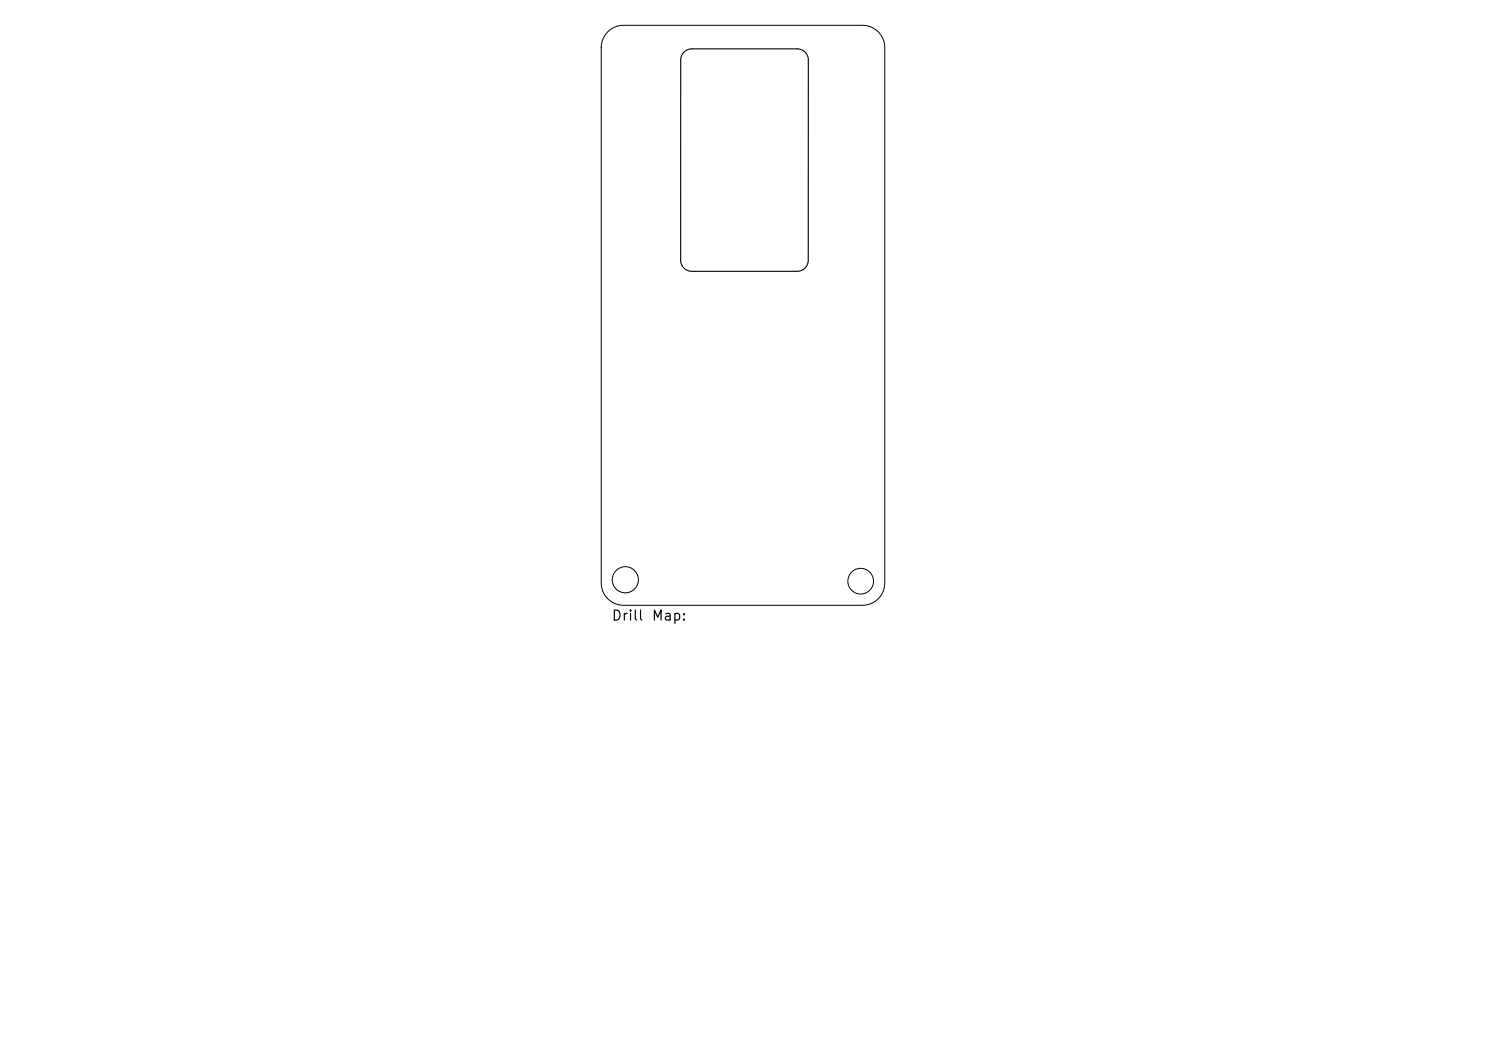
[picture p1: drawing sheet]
<svg xmlns="http://www.w3.org/2000/svg" width="297mm" height="210mm" viewBox="0 0 297 210" stroke-linecap="round" stroke-linejoin="round" font-family="sans-serif">
<defs><g id="words">
<g font-size="2">
<text x="122.1" y="124.5">Drill</text>
<text x="130.1" y="124.5">Map:</text>
</g>
</g></defs>
<g fill="none" stroke="#000" stroke-width=".2">
<path d="M121.5 6.4a4.5 4.5 0 0 1 3.1-1.3h47.8a4.5 4.5 0 0 1 4.4 4.4v107a4.5 4.5 0 0 1-4.4 4.4h-47.8a4.5 4.5 0 0 1-4.4-4.4v-107a4.5 4.5 0 0 1 1.3-3.1z"/>
<circle cx="125" cy="115.8" r="2.61"/>
<circle cx="172" cy="116.1" r="2.57"/>
</g>
<path d="M136.7 10.4l.6-.4 1-.2h21a2.23 2.23 0 0 1 2.3 2.2l-.1 40a2.23 2.23 0 0 1-2.2 2.2h-21a2.23 2.23 0 0 1-2.3-2.2l.1-40 .2-.9z" fill="none" stroke="#000" stroke-width=".22"/>
<use href="#words"/>
</svg>
